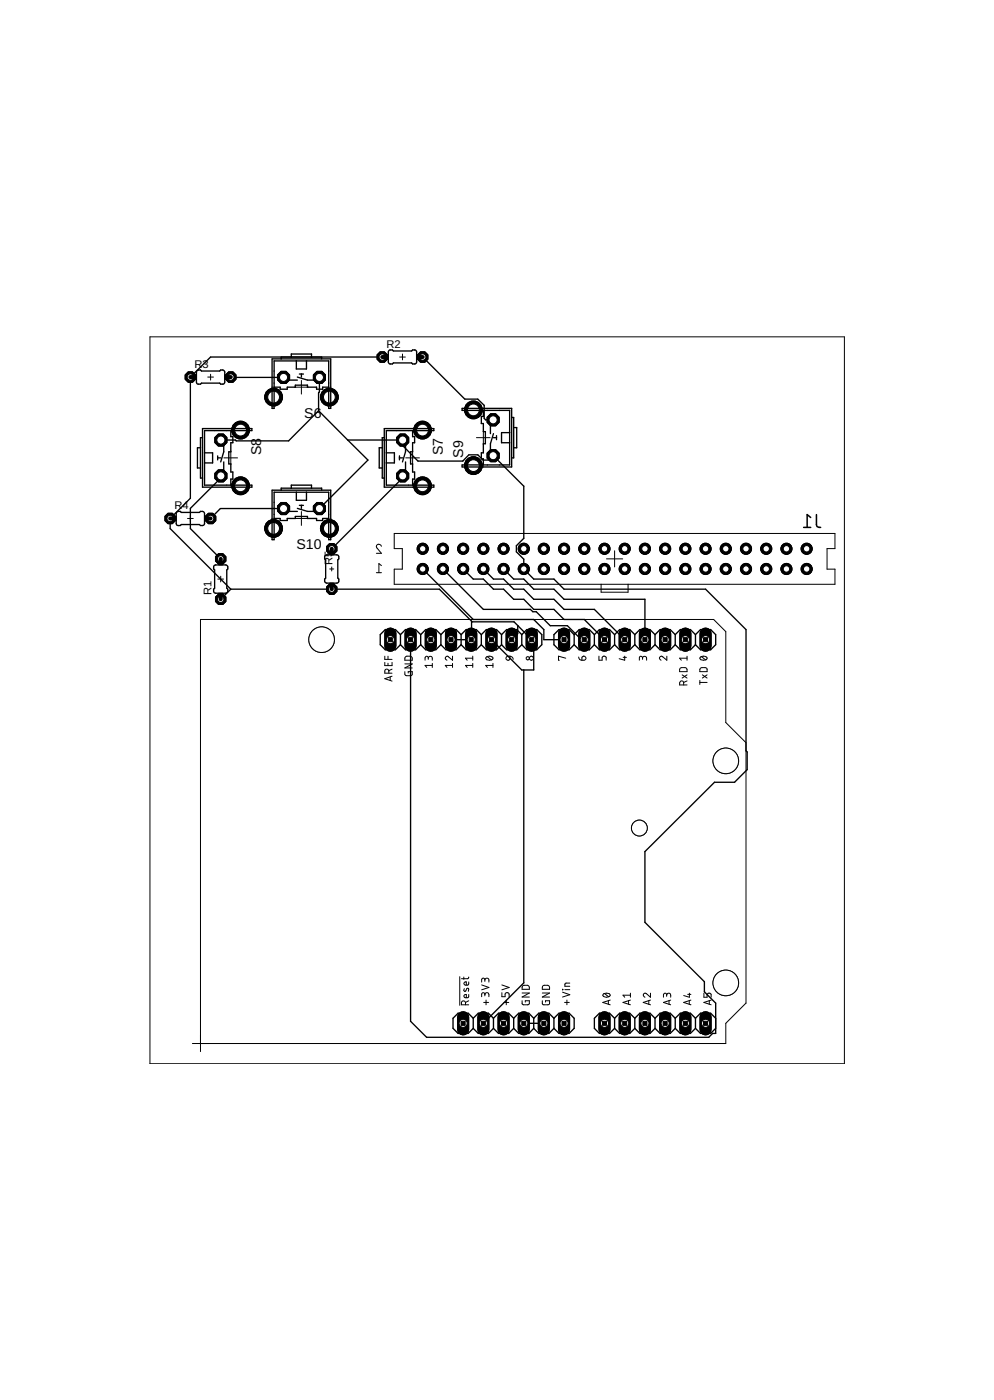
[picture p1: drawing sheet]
<svg xmlns="http://www.w3.org/2000/svg" width="125mm" height="176mm" viewBox="0 0 125 176" stroke-linecap="round" stroke-linejoin="round" font-family="sans-serif">
<defs><g id="words">
<g font-size="1.8">
<text x="38.2" y="52.5">S6</text>
<text x="32.8" y="57.2" transform="rotate(-90 32.8 57.2)">S8</text>
<text x="55.6" y="57.2" transform="rotate(-90 55.6 57.2)">S7</text>
<text x="58.2" y="57.6" transform="rotate(-90 58.2 57.6)">S9</text>
<text x="37.3" y="69">S10</text>
</g>
<g font-size="1.4">
<text x="24.4" y="46.3">R3</text>
<text x="48.6" y="43.7">R2</text>
<text x="21.9" y="64">R4</text>
<text x="41.8" y="71" transform="rotate(-90 41.8 71)">R5</text>
<text x="26.6" y="74.8" transform="rotate(-90 26.6 74.8)">R1</text>
</g>
</g></defs>
<path d="M47.3 72h.6M47.9 68.7a.31 .31 0 0 0-.4-.3 .31 .31 0 0 0-.1 .5l.5 .7h-.6M47.9 71.1l-.3-.2v1.1M49.5 67.1h55.4v1.9h-1v2.6h1v1.9h-55.4v-1.9h1v-2.6h-1zM75.5 73.5v1h3.4v-1M76.2 70.3h2M77.2 69.3v2" fill="none" stroke="#000" stroke-width=".13"/>
<path d="M101 66.3h.9M101.9 65.1l-.5-.4v1.6M102.6 64.7v1.3a.38 .38 0 0 0 .5 .3" fill="none" stroke="#000" stroke-width=".19"/>
<path d="M49 79.7v1.5" fill="none" stroke="#000" stroke-width="1.5"/>
<circle cx="49" cy="80.4" r=".51" fill="#fff" stroke="#000" stroke-width=".13"/>
<path d="M51.6 79.7v1.5" fill="none" stroke="#000" stroke-width="1.5"/>
<circle cx="51.6" cy="80.4" r=".51" fill="#fff" stroke="#000" stroke-width=".13"/>
<path d="M54.1 79.7v1.5" fill="none" stroke="#000" stroke-width="1.5"/>
<circle cx="54.1" cy="80.4" r=".51" fill="#fff" stroke="#000" stroke-width=".13"/>
<path d="M56.7 79.7v1.5" fill="none" stroke="#000" stroke-width="1.5"/>
<circle cx="56.7" cy="80.4" r=".51" fill="#fff" stroke="#000" stroke-width=".13"/>
<path d="M59.2 79.7v1.5" fill="none" stroke="#000" stroke-width="1.5"/>
<circle cx="59.2" cy="80.4" r=".51" fill="#fff" stroke="#000" stroke-width=".13"/>
<path d="M61.7 79.7v1.5" fill="none" stroke="#000" stroke-width="1.5"/>
<circle cx="61.7" cy="80.4" r=".51" fill="#fff" stroke="#000" stroke-width=".13"/>
<path d="M64.3 79.7v1.5" fill="none" stroke="#000" stroke-width="1.5"/>
<circle cx="64.3" cy="80.4" r=".51" fill="#fff" stroke="#000" stroke-width=".13"/>
<path d="M66.8 79.7v1.5" fill="none" stroke="#000" stroke-width="1.5"/>
<circle cx="66.8" cy="80.4" r=".51" fill="#fff" stroke="#000" stroke-width=".13"/>
<path d="M70.9 79.7v1.5" fill="none" stroke="#000" stroke-width="1.5"/>
<circle cx="70.9" cy="80.4" r=".51" fill="#fff" stroke="#000" stroke-width=".13"/>
<path d="M73.4 79.7v1.5" fill="none" stroke="#000" stroke-width="1.5"/>
<circle cx="73.4" cy="80.4" r=".51" fill="#fff" stroke="#000" stroke-width=".13"/>
<path d="M75.9 79.7v1.5" fill="none" stroke="#000" stroke-width="1.5"/>
<circle cx="75.9" cy="80.4" r=".51" fill="#fff" stroke="#000" stroke-width=".13"/>
<path d="M78.5 79.7v1.5" fill="none" stroke="#000" stroke-width="1.5"/>
<circle cx="78.5" cy="80.4" r=".51" fill="#fff" stroke="#000" stroke-width=".13"/>
<path d="M81 79.7v1.5" fill="none" stroke="#000" stroke-width="1.5"/>
<circle cx="81" cy="80.4" r=".51" fill="#fff" stroke="#000" stroke-width=".13"/>
<path d="M83.6 79.7v1.5" fill="none" stroke="#000" stroke-width="1.5"/>
<circle cx="83.6" cy="80.4" r=".51" fill="#fff" stroke="#000" stroke-width=".13"/>
<path d="M86.1 79.7v1.5" fill="none" stroke="#000" stroke-width="1.5"/>
<circle cx="86.1" cy="80.4" r=".51" fill="#fff" stroke="#000" stroke-width=".13"/>
<path d="M88.6 79.7v1.5" fill="none" stroke="#000" stroke-width="1.5"/>
<circle cx="88.6" cy="80.4" r=".51" fill="#fff" stroke="#000" stroke-width=".13"/>
<path d="M58.2 127.9v1.5" fill="none" stroke="#000" stroke-width="1.5"/>
<circle cx="58.2" cy="128.7" r=".51" fill="#fff" stroke="#000" stroke-width=".13"/>
<path d="M60.7 127.9v1.5" fill="none" stroke="#000" stroke-width="1.5"/>
<circle cx="60.7" cy="128.7" r=".51" fill="#fff" stroke="#000" stroke-width=".13"/>
<path d="M63.3 127.9v1.5" fill="none" stroke="#000" stroke-width="1.5"/>
<circle cx="63.3" cy="128.7" r=".51" fill="#fff" stroke="#000" stroke-width=".13"/>
<path d="M65.8 127.9v1.5" fill="none" stroke="#000" stroke-width="1.5"/>
<circle cx="65.8" cy="128.7" r=".51" fill="#fff" stroke="#000" stroke-width=".13"/>
<path d="M68.3 127.9v1.5" fill="none" stroke="#000" stroke-width="1.5"/>
<circle cx="68.3" cy="128.7" r=".51" fill="#fff" stroke="#000" stroke-width=".13"/>
<path d="M70.9 127.9v1.5" fill="none" stroke="#000" stroke-width="1.5"/>
<circle cx="70.9" cy="128.7" r=".51" fill="#fff" stroke="#000" stroke-width=".13"/>
<path d="M75.9 127.9v1.5" fill="none" stroke="#000" stroke-width="1.5"/>
<circle cx="75.9" cy="128.7" r=".51" fill="#fff" stroke="#000" stroke-width=".13"/>
<path d="M78.5 127.9v1.5" fill="none" stroke="#000" stroke-width="1.5"/>
<circle cx="78.5" cy="128.7" r=".51" fill="#fff" stroke="#000" stroke-width=".13"/>
<path d="M81 127.9v1.5" fill="none" stroke="#000" stroke-width="1.5"/>
<circle cx="81" cy="128.7" r=".51" fill="#fff" stroke="#000" stroke-width=".13"/>
<path d="M83.6 127.9v1.5" fill="none" stroke="#000" stroke-width="1.5"/>
<circle cx="83.6" cy="128.7" r=".51" fill="#fff" stroke="#000" stroke-width=".13"/>
<path d="M86.1 127.9v1.5" fill="none" stroke="#000" stroke-width="1.5"/>
<circle cx="86.1" cy="128.7" r=".51" fill="#fff" stroke="#000" stroke-width=".13"/>
<path d="M88.6 127.9v1.5" fill="none" stroke="#000" stroke-width="1.5"/>
<circle cx="88.6" cy="128.7" r=".51" fill="#fff" stroke="#000" stroke-width=".13"/>
<circle cx="53.1" cy="71.5" r=".7" fill="#000" stroke="#000" stroke-width=".13"/>
<circle cx="53.1" cy="71.5" r=".4" fill="#fff" stroke="#000" stroke-width=".13"/>
<circle cx="53.1" cy="69" r=".7" fill="#000" stroke="#000" stroke-width=".13"/>
<circle cx="53.1" cy="69" r=".4" fill="#fff" stroke="#000" stroke-width=".13"/>
<circle cx="55.6" cy="71.5" r=".7" fill="#000" stroke="#000" stroke-width=".13"/>
<circle cx="55.6" cy="71.5" r=".4" fill="#fff" stroke="#000" stroke-width=".13"/>
<circle cx="55.6" cy="69" r=".7" fill="#000" stroke="#000" stroke-width=".13"/>
<circle cx="55.6" cy="69" r=".4" fill="#fff" stroke="#000" stroke-width=".13"/>
<circle cx="58.2" cy="71.5" r=".7" fill="#000" stroke="#000" stroke-width=".13"/>
<circle cx="58.2" cy="71.5" r=".4" fill="#fff" stroke="#000" stroke-width=".13"/>
<circle cx="58.2" cy="69" r=".7" fill="#000" stroke="#000" stroke-width=".13"/>
<circle cx="58.2" cy="69" r=".4" fill="#fff" stroke="#000" stroke-width=".13"/>
<circle cx="60.7" cy="71.5" r=".7" fill="#000" stroke="#000" stroke-width=".13"/>
<circle cx="60.7" cy="71.5" r=".4" fill="#fff" stroke="#000" stroke-width=".13"/>
<circle cx="60.7" cy="69" r=".7" fill="#000" stroke="#000" stroke-width=".13"/>
<circle cx="60.7" cy="69" r=".4" fill="#fff" stroke="#000" stroke-width=".13"/>
<circle cx="63.3" cy="71.5" r=".7" fill="#000" stroke="#000" stroke-width=".13"/>
<circle cx="63.3" cy="71.5" r=".4" fill="#fff" stroke="#000" stroke-width=".13"/>
<circle cx="63.3" cy="69" r=".7" fill="#000" stroke="#000" stroke-width=".13"/>
<circle cx="63.3" cy="69" r=".4" fill="#fff" stroke="#000" stroke-width=".13"/>
<circle cx="65.8" cy="71.5" r=".7" fill="#000" stroke="#000" stroke-width=".13"/>
<circle cx="65.8" cy="71.5" r=".4" fill="#fff" stroke="#000" stroke-width=".13"/>
<circle cx="65.8" cy="69" r=".7" fill="#000" stroke="#000" stroke-width=".13"/>
<circle cx="65.8" cy="69" r=".4" fill="#fff" stroke="#000" stroke-width=".13"/>
<circle cx="68.3" cy="71.5" r=".7" fill="#000" stroke="#000" stroke-width=".13"/>
<circle cx="68.3" cy="71.5" r=".4" fill="#fff" stroke="#000" stroke-width=".13"/>
<circle cx="68.3" cy="69" r=".7" fill="#000" stroke="#000" stroke-width=".13"/>
<circle cx="68.3" cy="69" r=".4" fill="#fff" stroke="#000" stroke-width=".13"/>
<circle cx="70.9" cy="71.5" r=".7" fill="#000" stroke="#000" stroke-width=".13"/>
<circle cx="70.9" cy="71.5" r=".4" fill="#fff" stroke="#000" stroke-width=".13"/>
<circle cx="70.9" cy="69" r=".7" fill="#000" stroke="#000" stroke-width=".13"/>
<circle cx="70.9" cy="69" r=".4" fill="#fff" stroke="#000" stroke-width=".13"/>
<circle cx="73.4" cy="71.5" r=".7" fill="#000" stroke="#000" stroke-width=".13"/>
<circle cx="73.4" cy="71.5" r=".4" fill="#fff" stroke="#000" stroke-width=".13"/>
<circle cx="73.4" cy="69" r=".7" fill="#000" stroke="#000" stroke-width=".13"/>
<circle cx="73.4" cy="69" r=".4" fill="#fff" stroke="#000" stroke-width=".13"/>
<circle cx="75.9" cy="71.5" r=".7" fill="#000" stroke="#000" stroke-width=".13"/>
<circle cx="75.9" cy="71.5" r=".4" fill="#fff" stroke="#000" stroke-width=".13"/>
<circle cx="75.9" cy="69" r=".7" fill="#000" stroke="#000" stroke-width=".13"/>
<circle cx="75.9" cy="69" r=".4" fill="#fff" stroke="#000" stroke-width=".13"/>
<circle cx="78.5" cy="71.5" r=".7" fill="#000" stroke="#000" stroke-width=".13"/>
<circle cx="78.5" cy="71.5" r=".4" fill="#fff" stroke="#000" stroke-width=".13"/>
<circle cx="78.5" cy="69" r=".7" fill="#000" stroke="#000" stroke-width=".13"/>
<circle cx="78.5" cy="69" r=".4" fill="#fff" stroke="#000" stroke-width=".13"/>
<circle cx="81" cy="71.5" r=".7" fill="#000" stroke="#000" stroke-width=".13"/>
<circle cx="81" cy="71.5" r=".4" fill="#fff" stroke="#000" stroke-width=".13"/>
<circle cx="81" cy="69" r=".7" fill="#000" stroke="#000" stroke-width=".13"/>
<circle cx="81" cy="69" r=".4" fill="#fff" stroke="#000" stroke-width=".13"/>
<circle cx="83.6" cy="71.5" r=".7" fill="#000" stroke="#000" stroke-width=".13"/>
<circle cx="83.6" cy="71.5" r=".4" fill="#fff" stroke="#000" stroke-width=".13"/>
<circle cx="83.6" cy="69" r=".7" fill="#000" stroke="#000" stroke-width=".13"/>
<circle cx="83.6" cy="69" r=".4" fill="#fff" stroke="#000" stroke-width=".13"/>
<circle cx="86.1" cy="71.5" r=".7" fill="#000" stroke="#000" stroke-width=".13"/>
<circle cx="86.1" cy="71.5" r=".4" fill="#fff" stroke="#000" stroke-width=".13"/>
<circle cx="86.1" cy="69" r=".7" fill="#000" stroke="#000" stroke-width=".13"/>
<circle cx="86.1" cy="69" r=".4" fill="#fff" stroke="#000" stroke-width=".13"/>
<circle cx="88.6" cy="71.5" r=".7" fill="#000" stroke="#000" stroke-width=".13"/>
<circle cx="88.6" cy="71.5" r=".4" fill="#fff" stroke="#000" stroke-width=".13"/>
<circle cx="88.6" cy="69" r=".7" fill="#000" stroke="#000" stroke-width=".13"/>
<circle cx="88.6" cy="69" r=".4" fill="#fff" stroke="#000" stroke-width=".13"/>
<circle cx="91.2" cy="71.5" r=".7" fill="#000" stroke="#000" stroke-width=".13"/>
<circle cx="91.2" cy="71.5" r=".4" fill="#fff" stroke="#000" stroke-width=".13"/>
<circle cx="91.2" cy="69" r=".7" fill="#000" stroke="#000" stroke-width=".13"/>
<circle cx="91.2" cy="69" r=".4" fill="#fff" stroke="#000" stroke-width=".13"/>
<circle cx="93.7" cy="71.5" r=".7" fill="#000" stroke="#000" stroke-width=".13"/>
<circle cx="93.7" cy="71.5" r=".4" fill="#fff" stroke="#000" stroke-width=".13"/>
<circle cx="93.7" cy="69" r=".7" fill="#000" stroke="#000" stroke-width=".13"/>
<circle cx="93.7" cy="69" r=".4" fill="#fff" stroke="#000" stroke-width=".13"/>
<circle cx="96.3" cy="71.5" r=".7" fill="#000" stroke="#000" stroke-width=".13"/>
<circle cx="96.3" cy="71.5" r=".4" fill="#fff" stroke="#000" stroke-width=".13"/>
<circle cx="96.3" cy="69" r=".7" fill="#000" stroke="#000" stroke-width=".13"/>
<circle cx="96.3" cy="69" r=".4" fill="#fff" stroke="#000" stroke-width=".13"/>
<circle cx="98.8" cy="71.5" r=".7" fill="#000" stroke="#000" stroke-width=".13"/>
<circle cx="98.8" cy="71.5" r=".4" fill="#fff" stroke="#000" stroke-width=".13"/>
<circle cx="98.8" cy="69" r=".7" fill="#000" stroke="#000" stroke-width=".13"/>
<circle cx="98.8" cy="69" r=".4" fill="#fff" stroke="#000" stroke-width=".13"/>
<circle cx="101.3" cy="71.5" r=".7" fill="#000" stroke="#000" stroke-width=".13"/>
<circle cx="101.3" cy="71.5" r=".4" fill="#fff" stroke="#000" stroke-width=".13"/>
<circle cx="101.3" cy="69" r=".7" fill="#000" stroke="#000" stroke-width=".13"/>
<circle cx="101.3" cy="69" r=".4" fill="#fff" stroke="#000" stroke-width=".13"/>
<circle cx="27.7" cy="75.4" r=".71" fill="#000" stroke="#000" stroke-width=".13"/>
<circle cx="27.7" cy="75.4" r=".4" fill="#fff" stroke="#000" stroke-width=".13"/>
<circle cx="27.7" cy="70.3" r=".71" fill="#000" stroke="#000" stroke-width=".13"/>
<circle cx="27.7" cy="70.3" r=".4" fill="#fff" stroke="#000" stroke-width=".13"/>
<circle cx="48" cy="44.9" r=".71" fill="#000" stroke="#000" stroke-width=".13"/>
<circle cx="48" cy="44.9" r=".4" fill="#fff" stroke="#000" stroke-width=".13"/>
<circle cx="53.1" cy="44.9" r=".71" fill="#000" stroke="#000" stroke-width=".13"/>
<circle cx="53.1" cy="44.9" r=".4" fill="#fff" stroke="#000" stroke-width=".13"/>
<circle cx="23.9" cy="47.4" r=".71" fill="#000" stroke="#000" stroke-width=".13"/>
<circle cx="23.9" cy="47.4" r=".4" fill="#fff" stroke="#000" stroke-width=".13"/>
<circle cx="29" cy="47.4" r=".71" fill="#000" stroke="#000" stroke-width=".13"/>
<circle cx="29" cy="47.4" r=".4" fill="#fff" stroke="#000" stroke-width=".13"/>
<circle cx="21.4" cy="65.2" r=".71" fill="#000" stroke="#000" stroke-width=".13"/>
<circle cx="21.4" cy="65.2" r=".4" fill="#fff" stroke="#000" stroke-width=".13"/>
<circle cx="26.5" cy="65.2" r=".71" fill="#000" stroke="#000" stroke-width=".13"/>
<circle cx="26.5" cy="65.2" r=".4" fill="#fff" stroke="#000" stroke-width=".13"/>
<circle cx="41.7" cy="74.1" r=".71" fill="#000" stroke="#000" stroke-width=".13"/>
<circle cx="41.7" cy="74.1" r=".4" fill="#fff" stroke="#000" stroke-width=".13"/>
<circle cx="41.7" cy="69" r=".71" fill="#000" stroke="#000" stroke-width=".13"/>
<circle cx="41.7" cy="69" r=".4" fill="#fff" stroke="#000" stroke-width=".13"/>
<circle cx="40.1" cy="63.9" r=".83" fill="#000" stroke="#000" stroke-width=".13"/>
<circle cx="40.1" cy="63.9" r=".51" fill="#fff" stroke="#000" stroke-width=".13"/>
<circle cx="35.6" cy="63.9" r=".83" fill="#000" stroke="#000" stroke-width=".13"/>
<circle cx="35.6" cy="63.9" r=".51" fill="#fff" stroke="#000" stroke-width=".13"/>
<circle cx="41.4" cy="66.4" r="1.12" fill="#000" stroke="#000" stroke-width=".13"/>
<circle cx="41.4" cy="66.4" r=".74" fill="#fff" stroke="#000" stroke-width=".13"/>
<circle cx="34.4" cy="66.4" r="1.12" fill="#000" stroke="#000" stroke-width=".13"/>
<circle cx="34.4" cy="66.4" r=".74" fill="#fff" stroke="#000" stroke-width=".13"/>
<circle cx="40.1" cy="47.5" r=".83" fill="#000" stroke="#000" stroke-width=".13"/>
<circle cx="40.1" cy="47.5" r=".51" fill="#fff" stroke="#000" stroke-width=".13"/>
<circle cx="35.6" cy="47.5" r=".83" fill="#000" stroke="#000" stroke-width=".13"/>
<circle cx="35.6" cy="47.5" r=".51" fill="#fff" stroke="#000" stroke-width=".13"/>
<circle cx="41.4" cy="49.9" r="1.12" fill="#000" stroke="#000" stroke-width=".13"/>
<circle cx="41.4" cy="49.9" r=".74" fill="#fff" stroke="#000" stroke-width=".13"/>
<circle cx="34.4" cy="49.9" r="1.12" fill="#000" stroke="#000" stroke-width=".13"/>
<circle cx="34.4" cy="49.9" r=".74" fill="#fff" stroke="#000" stroke-width=".13"/>
<circle cx="50.6" cy="55.3" r=".83" fill="#000" stroke="#000" stroke-width=".13"/>
<circle cx="50.6" cy="55.3" r=".51" fill="#fff" stroke="#000" stroke-width=".13"/>
<circle cx="50.6" cy="59.8" r=".83" fill="#000" stroke="#000" stroke-width=".13"/>
<circle cx="50.6" cy="59.8" r=".51" fill="#fff" stroke="#000" stroke-width=".13"/>
<circle cx="53.1" cy="54.1" r="1.12" fill="#000" stroke="#000" stroke-width=".13"/>
<circle cx="53.1" cy="54.1" r=".74" fill="#fff" stroke="#000" stroke-width=".13"/>
<circle cx="53.1" cy="61.1" r="1.12" fill="#000" stroke="#000" stroke-width=".13"/>
<circle cx="53.1" cy="61.1" r=".74" fill="#fff" stroke="#000" stroke-width=".13"/>
<circle cx="27.7" cy="55.3" r=".83" fill="#000" stroke="#000" stroke-width=".13"/>
<circle cx="27.7" cy="55.3" r=".51" fill="#fff" stroke="#000" stroke-width=".13"/>
<circle cx="27.7" cy="59.8" r=".83" fill="#000" stroke="#000" stroke-width=".13"/>
<circle cx="27.7" cy="59.8" r=".51" fill="#fff" stroke="#000" stroke-width=".13"/>
<circle cx="30.2" cy="54.1" r="1.12" fill="#000" stroke="#000" stroke-width=".13"/>
<circle cx="30.2" cy="54.1" r=".74" fill="#fff" stroke="#000" stroke-width=".13"/>
<circle cx="30.2" cy="61.1" r="1.12" fill="#000" stroke="#000" stroke-width=".13"/>
<circle cx="30.2" cy="61.1" r=".74" fill="#fff" stroke="#000" stroke-width=".13"/>
<circle cx="62" cy="57.3" r=".83" fill="#000" stroke="#000" stroke-width=".13"/>
<circle cx="62" cy="57.3" r=".51" fill="#fff" stroke="#000" stroke-width=".13"/>
<circle cx="62" cy="52.8" r=".83" fill="#000" stroke="#000" stroke-width=".13"/>
<circle cx="62" cy="52.8" r=".51" fill="#fff" stroke="#000" stroke-width=".13"/>
<circle cx="59.5" cy="58.5" r="1.12" fill="#000" stroke="#000" stroke-width=".13"/>
<circle cx="59.5" cy="58.5" r=".74" fill="#fff" stroke="#000" stroke-width=".13"/>
<circle cx="59.5" cy="51.5" r="1.12" fill="#000" stroke="#000" stroke-width=".13"/>
<circle cx="59.5" cy="51.5" r=".74" fill="#fff" stroke="#000" stroke-width=".13"/>
<g fill="none" stroke="#000" stroke-width=".17">
<path d="M27.7 59.8v.3l-3.8 3.8v2.6l3.8 3.8M29 47.4l6.6 .1M40 51.6l-3.7 3.8h-6.6l-.1-.1h-1.9M40 51.6l3.7 3.7M40.1 47.5l-.1 4.1M43.7 55.3h6.9v.7l1.9 2h5.6l.8-.8h1.1l.7 .6h1l.4-.4M43.7 55.3l2.5 2.5-6.1 6.1M48 44.9h-21.5l-2.6 2.5v15.3l-2.5 2.5v1.3l7.6 7.6M50.6 59.8v.3l-8.9 8.9M53.1 44.9l5.3 5.3h1.6l.8 .8v1.6l.2 .2h1M62 57.3l.1 .1M62.1 57.4l3.7 3.7v6.6l-.9 .9v.8l.9 .9v1.2l1.3 1.3h2.5l1.3 1.3h17.7l5.1 5.1v15.2l.2 .2v2.2l-1.6 1.6h-2.5l-8.8 8.7v8.9l7.5 7.4v1.3l1.4 1.4v3.8h-.4l-.5 .5h-35.4l-2-2v-48"/>
<path d="M29 74.1h26.2l4.1 4.1h5.3l.4 .5M29 74.1l-1.3 1.3M35.6 63.9h-7.9l-1.2 1.3M53.1 71.5l6.4 6.4h7.6l1.2 1.3v1.2h2.6M55.6 71.5l5.1 5.1h5.9l.4 .3h.4l1.7 1.8h2.2l1.7 1.7h.4M58.2 71.5l1.3 1.3h1.2l1.3 1.3h1.3l1.2 1.3h1.3l1.3 1.2h2.5l1.3 1.3h2.5l2.5 2.5M59.2 78.1v2.3h-2.5M60.7 71.5l1.3 1.3h1.3l1.2 1.3h1.3l1.3 1.3h2.5l1.3 1.2h3.8l3.8 3.8M63.3 71.5l1.2 1.3h1.3l1.3 1.3h2.5l1.3 1.3h10.1v5M65 78.7l2.1 2v3.5h-1.5l-3.9-3.8M65 78.7v1l-.7 .7M65.8 84.2v39.4l-5.1 5.1"/>
<path d="M65.8 128.7h2.5"/>
</g>
<path d="M49 79.7v1.5" fill="none" stroke="#000" stroke-width="1.5"/>
<circle cx="49" cy="80.4" r=".51" fill="#fff" stroke="#000" stroke-width=".13"/>
<path d="M51.6 79.7v1.5" fill="none" stroke="#000" stroke-width="1.5"/>
<circle cx="51.6" cy="80.4" r=".51" fill="#fff" stroke="#000" stroke-width=".13"/>
<path d="M54.1 79.7v1.5" fill="none" stroke="#000" stroke-width="1.5"/>
<circle cx="54.1" cy="80.4" r=".51" fill="#fff" stroke="#000" stroke-width=".13"/>
<path d="M56.7 79.7v1.5" fill="none" stroke="#000" stroke-width="1.5"/>
<circle cx="56.7" cy="80.4" r=".51" fill="#fff" stroke="#000" stroke-width=".13"/>
<path d="M59.2 79.7v1.5" fill="none" stroke="#000" stroke-width="1.5"/>
<circle cx="59.2" cy="80.4" r=".51" fill="#fff" stroke="#000" stroke-width=".13"/>
<path d="M61.7 79.7v1.5" fill="none" stroke="#000" stroke-width="1.5"/>
<circle cx="61.7" cy="80.4" r=".51" fill="#fff" stroke="#000" stroke-width=".13"/>
<path d="M64.3 79.7v1.5" fill="none" stroke="#000" stroke-width="1.5"/>
<circle cx="64.3" cy="80.4" r=".51" fill="#fff" stroke="#000" stroke-width=".13"/>
<path d="M66.8 79.7v1.5" fill="none" stroke="#000" stroke-width="1.5"/>
<circle cx="66.8" cy="80.4" r=".51" fill="#fff" stroke="#000" stroke-width=".13"/>
<path d="M70.9 79.7v1.5" fill="none" stroke="#000" stroke-width="1.5"/>
<circle cx="70.9" cy="80.4" r=".51" fill="#fff" stroke="#000" stroke-width=".13"/>
<path d="M73.4 79.7v1.5" fill="none" stroke="#000" stroke-width="1.5"/>
<circle cx="73.4" cy="80.4" r=".51" fill="#fff" stroke="#000" stroke-width=".13"/>
<path d="M75.9 79.7v1.5" fill="none" stroke="#000" stroke-width="1.5"/>
<circle cx="75.9" cy="80.4" r=".51" fill="#fff" stroke="#000" stroke-width=".13"/>
<path d="M78.5 79.7v1.5" fill="none" stroke="#000" stroke-width="1.5"/>
<circle cx="78.5" cy="80.4" r=".51" fill="#fff" stroke="#000" stroke-width=".13"/>
<path d="M81 79.7v1.5" fill="none" stroke="#000" stroke-width="1.5"/>
<circle cx="81" cy="80.4" r=".51" fill="#fff" stroke="#000" stroke-width=".13"/>
<path d="M83.6 79.7v1.5" fill="none" stroke="#000" stroke-width="1.5"/>
<circle cx="83.6" cy="80.4" r=".51" fill="#fff" stroke="#000" stroke-width=".13"/>
<path d="M86.1 79.7v1.5" fill="none" stroke="#000" stroke-width="1.5"/>
<circle cx="86.1" cy="80.4" r=".51" fill="#fff" stroke="#000" stroke-width=".13"/>
<path d="M88.6 79.7v1.5" fill="none" stroke="#000" stroke-width="1.5"/>
<circle cx="88.6" cy="80.4" r=".51" fill="#fff" stroke="#000" stroke-width=".13"/>
<path d="M58.2 127.9v1.5" fill="none" stroke="#000" stroke-width="1.5"/>
<circle cx="58.2" cy="128.7" r=".51" fill="#fff" stroke="#000" stroke-width=".13"/>
<path d="M60.7 127.9v1.5" fill="none" stroke="#000" stroke-width="1.5"/>
<circle cx="60.7" cy="128.7" r=".51" fill="#fff" stroke="#000" stroke-width=".13"/>
<path d="M63.3 127.9v1.5" fill="none" stroke="#000" stroke-width="1.5"/>
<circle cx="63.3" cy="128.7" r=".51" fill="#fff" stroke="#000" stroke-width=".13"/>
<path d="M65.8 127.9v1.5" fill="none" stroke="#000" stroke-width="1.5"/>
<circle cx="65.8" cy="128.7" r=".51" fill="#fff" stroke="#000" stroke-width=".13"/>
<path d="M68.3 127.9v1.5" fill="none" stroke="#000" stroke-width="1.5"/>
<circle cx="68.3" cy="128.7" r=".51" fill="#fff" stroke="#000" stroke-width=".13"/>
<path d="M70.9 127.9v1.5" fill="none" stroke="#000" stroke-width="1.5"/>
<circle cx="70.9" cy="128.7" r=".51" fill="#fff" stroke="#000" stroke-width=".13"/>
<path d="M75.9 127.9v1.5" fill="none" stroke="#000" stroke-width="1.5"/>
<circle cx="75.9" cy="128.7" r=".51" fill="#fff" stroke="#000" stroke-width=".13"/>
<path d="M78.5 127.9v1.5" fill="none" stroke="#000" stroke-width="1.5"/>
<circle cx="78.5" cy="128.7" r=".51" fill="#fff" stroke="#000" stroke-width=".13"/>
<path d="M81 127.9v1.5" fill="none" stroke="#000" stroke-width="1.5"/>
<circle cx="81" cy="128.7" r=".51" fill="#fff" stroke="#000" stroke-width=".13"/>
<path d="M83.6 127.9v1.5" fill="none" stroke="#000" stroke-width="1.5"/>
<circle cx="83.6" cy="128.7" r=".51" fill="#fff" stroke="#000" stroke-width=".13"/>
<path d="M86.1 127.9v1.5" fill="none" stroke="#000" stroke-width="1.5"/>
<circle cx="86.1" cy="128.7" r=".51" fill="#fff" stroke="#000" stroke-width=".13"/>
<path d="M88.6 127.9v1.5" fill="none" stroke="#000" stroke-width="1.5"/>
<circle cx="88.6" cy="128.7" r=".51" fill="#fff" stroke="#000" stroke-width=".13"/>
<circle cx="53.1" cy="71.5" r=".7" fill="#000" stroke="#000" stroke-width=".13"/>
<circle cx="53.1" cy="71.5" r=".4" fill="#fff" stroke="#000" stroke-width=".13"/>
<circle cx="53.1" cy="69" r=".7" fill="#000" stroke="#000" stroke-width=".13"/>
<circle cx="53.1" cy="69" r=".4" fill="#fff" stroke="#000" stroke-width=".13"/>
<circle cx="55.6" cy="71.5" r=".7" fill="#000" stroke="#000" stroke-width=".13"/>
<circle cx="55.6" cy="71.5" r=".4" fill="#fff" stroke="#000" stroke-width=".13"/>
<circle cx="55.6" cy="69" r=".7" fill="#000" stroke="#000" stroke-width=".13"/>
<circle cx="55.6" cy="69" r=".4" fill="#fff" stroke="#000" stroke-width=".13"/>
<circle cx="58.2" cy="71.5" r=".7" fill="#000" stroke="#000" stroke-width=".13"/>
<circle cx="58.2" cy="71.5" r=".4" fill="#fff" stroke="#000" stroke-width=".13"/>
<circle cx="58.2" cy="69" r=".7" fill="#000" stroke="#000" stroke-width=".13"/>
<circle cx="58.2" cy="69" r=".4" fill="#fff" stroke="#000" stroke-width=".13"/>
<circle cx="60.7" cy="71.5" r=".7" fill="#000" stroke="#000" stroke-width=".13"/>
<circle cx="60.7" cy="71.5" r=".4" fill="#fff" stroke="#000" stroke-width=".13"/>
<circle cx="60.7" cy="69" r=".7" fill="#000" stroke="#000" stroke-width=".13"/>
<circle cx="60.7" cy="69" r=".4" fill="#fff" stroke="#000" stroke-width=".13"/>
<circle cx="63.3" cy="71.5" r=".7" fill="#000" stroke="#000" stroke-width=".13"/>
<circle cx="63.3" cy="71.5" r=".4" fill="#fff" stroke="#000" stroke-width=".13"/>
<circle cx="63.3" cy="69" r=".7" fill="#000" stroke="#000" stroke-width=".13"/>
<circle cx="63.3" cy="69" r=".4" fill="#fff" stroke="#000" stroke-width=".13"/>
<circle cx="65.8" cy="71.5" r=".7" fill="#000" stroke="#000" stroke-width=".13"/>
<circle cx="65.8" cy="71.5" r=".4" fill="#fff" stroke="#000" stroke-width=".13"/>
<circle cx="65.8" cy="69" r=".7" fill="#000" stroke="#000" stroke-width=".13"/>
<circle cx="65.8" cy="69" r=".4" fill="#fff" stroke="#000" stroke-width=".13"/>
<circle cx="68.3" cy="71.5" r=".7" fill="#000" stroke="#000" stroke-width=".13"/>
<circle cx="68.3" cy="71.5" r=".4" fill="#fff" stroke="#000" stroke-width=".13"/>
<circle cx="68.3" cy="69" r=".7" fill="#000" stroke="#000" stroke-width=".13"/>
<circle cx="68.3" cy="69" r=".4" fill="#fff" stroke="#000" stroke-width=".13"/>
<circle cx="70.9" cy="71.5" r=".7" fill="#000" stroke="#000" stroke-width=".13"/>
<circle cx="70.9" cy="71.5" r=".4" fill="#fff" stroke="#000" stroke-width=".13"/>
<circle cx="70.9" cy="69" r=".7" fill="#000" stroke="#000" stroke-width=".13"/>
<circle cx="70.9" cy="69" r=".4" fill="#fff" stroke="#000" stroke-width=".13"/>
<circle cx="73.4" cy="71.5" r=".7" fill="#000" stroke="#000" stroke-width=".13"/>
<circle cx="73.4" cy="71.5" r=".4" fill="#fff" stroke="#000" stroke-width=".13"/>
<circle cx="73.4" cy="69" r=".7" fill="#000" stroke="#000" stroke-width=".13"/>
<circle cx="73.4" cy="69" r=".4" fill="#fff" stroke="#000" stroke-width=".13"/>
<circle cx="75.9" cy="71.5" r=".7" fill="#000" stroke="#000" stroke-width=".13"/>
<circle cx="75.9" cy="71.5" r=".4" fill="#fff" stroke="#000" stroke-width=".13"/>
<circle cx="75.9" cy="69" r=".7" fill="#000" stroke="#000" stroke-width=".13"/>
<circle cx="75.9" cy="69" r=".4" fill="#fff" stroke="#000" stroke-width=".13"/>
<circle cx="78.5" cy="71.5" r=".7" fill="#000" stroke="#000" stroke-width=".13"/>
<circle cx="78.5" cy="71.5" r=".4" fill="#fff" stroke="#000" stroke-width=".13"/>
<circle cx="78.5" cy="69" r=".7" fill="#000" stroke="#000" stroke-width=".13"/>
<circle cx="78.5" cy="69" r=".4" fill="#fff" stroke="#000" stroke-width=".13"/>
<circle cx="81" cy="71.5" r=".7" fill="#000" stroke="#000" stroke-width=".13"/>
<circle cx="81" cy="71.5" r=".4" fill="#fff" stroke="#000" stroke-width=".13"/>
<circle cx="81" cy="69" r=".7" fill="#000" stroke="#000" stroke-width=".13"/>
<circle cx="81" cy="69" r=".4" fill="#fff" stroke="#000" stroke-width=".13"/>
<circle cx="83.6" cy="71.5" r=".7" fill="#000" stroke="#000" stroke-width=".13"/>
<circle cx="83.6" cy="71.5" r=".4" fill="#fff" stroke="#000" stroke-width=".13"/>
<circle cx="83.6" cy="69" r=".7" fill="#000" stroke="#000" stroke-width=".13"/>
<circle cx="83.6" cy="69" r=".4" fill="#fff" stroke="#000" stroke-width=".13"/>
<circle cx="86.1" cy="71.5" r=".7" fill="#000" stroke="#000" stroke-width=".13"/>
<circle cx="86.1" cy="71.5" r=".4" fill="#fff" stroke="#000" stroke-width=".13"/>
<circle cx="86.1" cy="69" r=".7" fill="#000" stroke="#000" stroke-width=".13"/>
<circle cx="86.1" cy="69" r=".4" fill="#fff" stroke="#000" stroke-width=".13"/>
<circle cx="88.6" cy="71.5" r=".7" fill="#000" stroke="#000" stroke-width=".13"/>
<circle cx="88.6" cy="71.5" r=".4" fill="#fff" stroke="#000" stroke-width=".13"/>
<circle cx="88.6" cy="69" r=".7" fill="#000" stroke="#000" stroke-width=".13"/>
<circle cx="88.6" cy="69" r=".4" fill="#fff" stroke="#000" stroke-width=".13"/>
<circle cx="91.2" cy="71.5" r=".7" fill="#000" stroke="#000" stroke-width=".13"/>
<circle cx="91.2" cy="71.5" r=".4" fill="#fff" stroke="#000" stroke-width=".13"/>
<circle cx="91.2" cy="69" r=".7" fill="#000" stroke="#000" stroke-width=".13"/>
<circle cx="91.2" cy="69" r=".4" fill="#fff" stroke="#000" stroke-width=".13"/>
<circle cx="93.7" cy="71.5" r=".7" fill="#000" stroke="#000" stroke-width=".13"/>
<circle cx="93.7" cy="71.5" r=".4" fill="#fff" stroke="#000" stroke-width=".13"/>
<circle cx="93.7" cy="69" r=".7" fill="#000" stroke="#000" stroke-width=".13"/>
<circle cx="93.7" cy="69" r=".4" fill="#fff" stroke="#000" stroke-width=".13"/>
<circle cx="96.3" cy="71.5" r=".7" fill="#000" stroke="#000" stroke-width=".13"/>
<circle cx="96.3" cy="71.5" r=".4" fill="#fff" stroke="#000" stroke-width=".13"/>
<circle cx="96.3" cy="69" r=".7" fill="#000" stroke="#000" stroke-width=".13"/>
<circle cx="96.3" cy="69" r=".4" fill="#fff" stroke="#000" stroke-width=".13"/>
<circle cx="98.8" cy="71.5" r=".7" fill="#000" stroke="#000" stroke-width=".13"/>
<circle cx="98.8" cy="71.5" r=".4" fill="#fff" stroke="#000" stroke-width=".13"/>
<circle cx="98.8" cy="69" r=".7" fill="#000" stroke="#000" stroke-width=".13"/>
<circle cx="98.8" cy="69" r=".4" fill="#fff" stroke="#000" stroke-width=".13"/>
<circle cx="101.3" cy="71.5" r=".7" fill="#000" stroke="#000" stroke-width=".13"/>
<circle cx="101.3" cy="71.5" r=".4" fill="#fff" stroke="#000" stroke-width=".13"/>
<circle cx="101.3" cy="69" r=".7" fill="#000" stroke="#000" stroke-width=".13"/>
<circle cx="101.3" cy="69" r=".4" fill="#fff" stroke="#000" stroke-width=".13"/>
<circle cx="27.7" cy="75.4" r=".71" fill="#000" stroke="#000" stroke-width=".13"/>
<circle cx="27.7" cy="75.4" r=".4" fill="#fff" stroke="#000" stroke-width=".13"/>
<circle cx="27.7" cy="70.3" r=".71" fill="#000" stroke="#000" stroke-width=".13"/>
<circle cx="27.7" cy="70.3" r=".4" fill="#fff" stroke="#000" stroke-width=".13"/>
<circle cx="48" cy="44.9" r=".71" fill="#000" stroke="#000" stroke-width=".13"/>
<circle cx="48" cy="44.9" r=".4" fill="#fff" stroke="#000" stroke-width=".13"/>
<circle cx="53.1" cy="44.9" r=".71" fill="#000" stroke="#000" stroke-width=".13"/>
<circle cx="53.1" cy="44.9" r=".4" fill="#fff" stroke="#000" stroke-width=".13"/>
<circle cx="23.9" cy="47.4" r=".71" fill="#000" stroke="#000" stroke-width=".13"/>
<circle cx="23.9" cy="47.4" r=".4" fill="#fff" stroke="#000" stroke-width=".13"/>
<circle cx="29" cy="47.4" r=".71" fill="#000" stroke="#000" stroke-width=".13"/>
<circle cx="29" cy="47.4" r=".4" fill="#fff" stroke="#000" stroke-width=".13"/>
<circle cx="21.4" cy="65.2" r=".71" fill="#000" stroke="#000" stroke-width=".13"/>
<circle cx="21.4" cy="65.2" r=".4" fill="#fff" stroke="#000" stroke-width=".13"/>
<circle cx="26.5" cy="65.2" r=".71" fill="#000" stroke="#000" stroke-width=".13"/>
<circle cx="26.5" cy="65.2" r=".4" fill="#fff" stroke="#000" stroke-width=".13"/>
<circle cx="41.7" cy="74.1" r=".71" fill="#000" stroke="#000" stroke-width=".13"/>
<circle cx="41.7" cy="74.1" r=".4" fill="#fff" stroke="#000" stroke-width=".13"/>
<circle cx="41.7" cy="69" r=".71" fill="#000" stroke="#000" stroke-width=".13"/>
<circle cx="41.7" cy="69" r=".4" fill="#fff" stroke="#000" stroke-width=".13"/>
<circle cx="40.1" cy="63.9" r=".83" fill="#000" stroke="#000" stroke-width=".13"/>
<circle cx="40.1" cy="63.9" r=".51" fill="#fff" stroke="#000" stroke-width=".13"/>
<circle cx="35.6" cy="63.9" r=".83" fill="#000" stroke="#000" stroke-width=".13"/>
<circle cx="35.6" cy="63.9" r=".51" fill="#fff" stroke="#000" stroke-width=".13"/>
<circle cx="41.4" cy="66.4" r="1.12" fill="#000" stroke="#000" stroke-width=".13"/>
<circle cx="41.4" cy="66.4" r=".74" fill="#fff" stroke="#000" stroke-width=".13"/>
<circle cx="34.4" cy="66.4" r="1.12" fill="#000" stroke="#000" stroke-width=".13"/>
<circle cx="34.4" cy="66.4" r=".74" fill="#fff" stroke="#000" stroke-width=".13"/>
<circle cx="40.1" cy="47.5" r=".83" fill="#000" stroke="#000" stroke-width=".13"/>
<circle cx="40.1" cy="47.5" r=".51" fill="#fff" stroke="#000" stroke-width=".13"/>
<circle cx="35.6" cy="47.5" r=".83" fill="#000" stroke="#000" stroke-width=".13"/>
<circle cx="35.6" cy="47.5" r=".51" fill="#fff" stroke="#000" stroke-width=".13"/>
<circle cx="41.4" cy="49.9" r="1.12" fill="#000" stroke="#000" stroke-width=".13"/>
<circle cx="41.4" cy="49.9" r=".74" fill="#fff" stroke="#000" stroke-width=".13"/>
<circle cx="34.4" cy="49.9" r="1.12" fill="#000" stroke="#000" stroke-width=".13"/>
<circle cx="34.4" cy="49.9" r=".74" fill="#fff" stroke="#000" stroke-width=".13"/>
<circle cx="50.6" cy="55.3" r=".83" fill="#000" stroke="#000" stroke-width=".13"/>
<circle cx="50.6" cy="55.3" r=".51" fill="#fff" stroke="#000" stroke-width=".13"/>
<circle cx="50.6" cy="59.8" r=".83" fill="#000" stroke="#000" stroke-width=".13"/>
<circle cx="50.6" cy="59.8" r=".51" fill="#fff" stroke="#000" stroke-width=".13"/>
<circle cx="53.1" cy="54.1" r="1.12" fill="#000" stroke="#000" stroke-width=".13"/>
<circle cx="53.1" cy="54.1" r=".74" fill="#fff" stroke="#000" stroke-width=".13"/>
<circle cx="53.1" cy="61.1" r="1.12" fill="#000" stroke="#000" stroke-width=".13"/>
<circle cx="53.1" cy="61.1" r=".74" fill="#fff" stroke="#000" stroke-width=".13"/>
<circle cx="27.7" cy="55.3" r=".83" fill="#000" stroke="#000" stroke-width=".13"/>
<circle cx="27.7" cy="55.3" r=".51" fill="#fff" stroke="#000" stroke-width=".13"/>
<circle cx="27.7" cy="59.8" r=".83" fill="#000" stroke="#000" stroke-width=".13"/>
<circle cx="27.7" cy="59.8" r=".51" fill="#fff" stroke="#000" stroke-width=".13"/>
<circle cx="30.2" cy="54.1" r="1.12" fill="#000" stroke="#000" stroke-width=".13"/>
<circle cx="30.2" cy="54.1" r=".74" fill="#fff" stroke="#000" stroke-width=".13"/>
<circle cx="30.2" cy="61.1" r="1.12" fill="#000" stroke="#000" stroke-width=".13"/>
<circle cx="30.2" cy="61.1" r=".74" fill="#fff" stroke="#000" stroke-width=".13"/>
<circle cx="62" cy="57.3" r=".83" fill="#000" stroke="#000" stroke-width=".13"/>
<circle cx="62" cy="57.3" r=".51" fill="#fff" stroke="#000" stroke-width=".13"/>
<circle cx="62" cy="52.8" r=".83" fill="#000" stroke="#000" stroke-width=".13"/>
<circle cx="62" cy="52.8" r=".51" fill="#fff" stroke="#000" stroke-width=".13"/>
<circle cx="59.5" cy="58.5" r="1.12" fill="#000" stroke="#000" stroke-width=".13"/>
<circle cx="59.5" cy="58.5" r=".74" fill="#fff" stroke="#000" stroke-width=".13"/>
<circle cx="59.5" cy="51.5" r="1.12" fill="#000" stroke="#000" stroke-width=".13"/>
<circle cx="59.5" cy="51.5" r=".74" fill="#fff" stroke="#000" stroke-width=".13"/>
<g fill="none" stroke="#000" stroke-width=".17">
<path d="M24.7 46.6a.42 .42 0 0 1 .6 .1h2.3l.1-.2h.4l.1 .3v1.2v.2a.44 .44 0 0 1-.6 0h-2.3a.48 .48 0 0 1-.6 0v-.2zM25.2 56.3h-.4v2.5h.4M25.4 53.9h6.2v.2h-5.9v6.9h5.9v.3h-6.2zM25.4 55h-.2v5.1h.2M25.7 56.9h1v1.3h-1M27.3 57.6h.4M27.3 57.3v.5M28.1 55.9v.9l-.4 1.3M28.1 58.1v1.1M29 54.1v.8h.3v.8h-.3v1.1h-.3v1.5h.3v1.1h.3v.8h-.3v.8M34.2 45.1h7.4v6.3h-.3v-6h-6.9v6h-.2zM34.4 48.7h.8v.2h.9v-.2h1v-.3h1.5v.3h1.2v.2h.7v-.2h.8"/>
<path d="M35.3 45.1v-.2h5.1v.2M36.2 47.8h1.2M36.6 44.9v-.4h2.5v.4M37.2 45.4v1h1.3v-1M37.4 47.4l1.2 .4h.9M37.6 47h.5M37.9 47v.4M48 56.3h-.4v2.5h.4M48.3 53.9h6.2v.2h-6v6.9h6v.3h-6.2zM48.3 55h-.3v5.1h.3M48.5 56.9h1.1v1.3h-1.1M48.9 44.1a.44 .44 0 0 1 .5 0h2.3a.44 .44 0 0 1 .6 0v.2v1.2v.2a.44 .44 0 0 1-.6-.1h-2.3a.44 .44 0 0 1-.5 .1l-.1-.2v-1.2z"/>
<path d="M50.2 57.6h.4M50.2 57.3v.5M50.9 55.9v.9l-.3 1.3M50.9 58.1v1.1M51.8 54.1v.8h.3v.8h-.3v1.1h-.2v1.5h.2v1.1h.3v.8h-.3v.8M58.1 51.4h6.2v7.3h-6.2v-.2h5.9v-6.9h-5.9zM60.7 51.6v.8h-.2v.9h.2v1h.3v1.5h-.3v1.1h-.2v.8h.2v.8M61.6 53.4v1.1M62 55h.4M62 54.5l-.4 1.3v.9M62.4 54.8v.5M64 54.4h-1v1.3h1"/>
<path d="M64.3 52.5h.2v5.1h-.2M64.5 53.8h.4v2.5h-.4M22.2 64.4a.42 .42 0 0 1 .6 0h2.3l.1-.1h.3l.2 .3v1.2l-.1 .2a.44 .44 0 0 1-.5 0h-2.3a.48 .48 0 0 1-.6 0l-.1-.2zM26.9 71.1l.2-.1h1.3l.2 .3v.2l-.1 .2v2.3l.1 .1v.3l-.2 .2h-1.3l-.2-.1a.44 .44 0 0 1 .1-.5v-2.3a.44 .44 0 0 1-.1-.6zM34.2 61.6h7.4v6.3h-.3v-6h-6.9v6h-.2zM34.4 65.2h.8v.2h.9v-.2h1v-.3h1.5v.3h1.2v.2h.7v-.2h.8M35.3 61.6v-.2h5.1v.2M36.2 64.3h1.2M36.6 61.4v-.4h2.5v.4M37.2 61.9v1h1.3v-1M37.4 63.9l1.2 .4h.9M37.6 63.5h.5"/>
<path d="M37.9 63.5v.4M40.8 69.9l.2-.1h1.3h.2a.44 .44 0 0 1-.1 .6v2.3a.44 .44 0 0 1 .1 .5l-.2 .1h-1.3l-.2-.1v-.4l.1-.1v-2.3l-.1-.1zM50.3 79.8l-.6-.6h-1.3l-.6 .6v1.3l.6 .6h1.3l.6-.6M50.3 79.8l.6-.6h1.3l.7 .6M50.3 79.8v1.3M52.9 79.8l.6-.6h1.3l.6 .6M52.9 79.8v1.3M55.4 79.8l.6-.6h1.3l.6 .6M55.4 79.8v1.3M57.9 79.8l.7-.6h1.2l.7 .6M57.9 79.8v1.3M60.5 79.8l.6-.6h1.3l.6 .6"/>
<path d="M60.5 79.8v1.3M63 79.8l.6-.6h1.3l.7 .6M63 79.8v1.3M65.6 79.8l.6-.6h1.2l.7 .6v1.3l-.7 .6h-1.2l-.6-.6M65.6 79.8v1.3M72.1 79.8l-.6-.6h-1.3l-.6 .6v1.3l.6 .6h1.3l.6-.6M72.1 79.8l.7-.6h1.2l.7 .6M72.1 79.8v1.3M74.7 79.8l.6-.6h1.3l.6 .6M74.7 79.8v1.3M77.2 79.8l.7-.6h1.2l.7 .6M77.2 79.8v1.3"/>
<path d="M79.8 79.8l.6-.6h1.3l.6 .6M79.8 79.8v1.3M82.3 79.8l.6-.6h1.3l.6 .6M82.3 79.8v1.3M84.8 79.8l.7-.6h1.2l.7 .6M84.8 79.8v1.3M87.4 79.8l.6-.6h1.3l.6 .6v1.3l-.6 .6h-1.3l-.6-.6M87.4 79.8v1.3M50.3 81.1l.6 .6h1.3l.7-.6M52.9 81.1l.6 .6h1.3l.6-.6M55.4 81.1l.6 .6h1.3l.6-.6M57.9 81.1l.7 .6h1.2l.7-.6"/>
<path d="M60.5 81.1l.6 .6h1.3l.6-.6M63 81.1l.6 .6h1.3l.7-.6M72.1 81.1l.7 .6h1.2l.7-.6M74.7 81.1l.6 .6h1.3l.6-.6M77.2 81.1l.7 .6h1.2l.7-.6M79.8 81.1l.6 .6h1.3l.6-.6M82.3 81.1l.6 .6h1.3l.6-.6M84.8 81.1l.7 .6h1.2l.7-.6M59.5 128l-.7-.6h-1.2l-.7 .6v1.3l.7 .6h1.2l.7-.6M59.5 128l.6-.6h1.3l.6 .6M59.5 129.3l.6 .6h1.3l.6-.6M59.5 128v1.3"/>
<path d="M62 128l.6-.6h1.3l.6 .6M62 129.3l.6 .6h1.3l.6-.6M62 128v1.3M64.5 128l.7-.6h1.2l.7 .6M64.5 129.3l.7 .6h1.2l.7-.6M64.5 128v1.3M67.1 128l.6-.6h1.3l.6 .6M67.1 129.3l.6 .6h1.3l.6-.6M67.1 128v1.3M69.6 128l.6-.6h1.3l.6 .6v1.3l-.6 .6h-1.3l-.6-.6M69.6 128v1.3M77.2 128v1.3"/>
<path d="M77.2 128l-.6-.6h-1.3l-.6 .6v1.3l.6 .6h1.3l.6-.6M77.2 128l.7-.6h1.2l.7 .6M77.2 129.3l.7 .6h1.2l.7-.6M79.8 128v1.3M79.8 128l.6-.6h1.3l.6 .6M79.8 129.3l.6 .6h1.3l.6-.6M82.3 128v1.3M82.3 128l.6-.6h1.3l.6 .6M82.3 129.3l.6 .6h1.3l.6-.6M84.8 128v1.3M84.8 128l.7-.6h1.2l.7 .6M84.8 129.3l.7 .6h1.2l.7-.6"/>
<path d="M87.4 128v1.3M87.4 128l.6-.6h1.3l.6 .6v1.3l-.6 .6h-1.3l-.6-.6"/>
</g>
<g fill="none" stroke="#000" stroke-width=".13">
<path d="M18.8 42.4h87.3v91.4h-87.3zM26.1 47.4h.7M26.5 47.1v.7M28.1 57.6h1.7M29 56.7v1.7M37 48.7h1.7M37.9 47.8v1.8M50.2 44.9h.7M50.6 44.5v.8M51 57.6h1.7M51.8 56.7v1.7M59.9 55h1.7"/>
<path d="M60.7 54.2v1.7M23.6 65.2h.7M23.9 64.8v.8M27.4 72.8h.7M27.7 72.5v.7M37 65.2h1.7M37.9 64.3v1.8M41.4 71.5h.5M41.7 71.3v.5M24.2 131.2h67v-2.5l2.5-2.6v-32.7l-2.5-2.6v-11.4l-1.5-1.5h-64.5v54.3"/>
<circle cx="40.4" cy="80.4" r="1.61"/>
</g>
<g fill="#000" stroke="#000" stroke-width=".13">
<path d="M24.4 47.2h.3v.5h-.3zM28.2 47.2h.3v.5h-.3zM48.5 44.6h.3v.5h-.3zM52.3 44.6h.3v.5h-.3zM21.9 64.9h.2v.5h-.2zM25.7 64.9h.3v.5h-.3zM27.5 74.6h.5v.2h-.5zM27.5 70.8h.5v.2h-.5zM41.4 73.3h.5v.3h-.5zM41.4 69.5h.5v.3h-.5zM48.8 80.2h.5v.5h-.5zM51.3 80.2h.5v.5h-.5z"/>
<path d="M53.9 80.2h.5v.5h-.5zM56.4 80.2h.5v.5h-.5zM58.9 80.2h.6v.5h-.6zM61.5 80.2h.5v.5h-.5zM64 80.2h.5v.5h-.5zM66.5 80.2h.6v.5h-.6zM70.6 80.2h.5v.5h-.5zM73.2 80.2h.5v.5h-.5zM75.7 80.2h.5v.5h-.5zM78.2 80.2h.5v.5h-.5zM80.8 80.2h.5v.5h-.5zM83.3 80.2h.5v.5h-.5z"/>
<path d="M85.9 80.2h.5v.5h-.5zM88.4 80.2h.5v.5h-.5zM57.9 128.4h.5v.5h-.5zM60.5 128.4h.5v.5h-.5zM63 128.4h.5v.5h-.5zM65.6 128.4h.5v.5h-.5zM68.1 128.4h.5v.5h-.5zM70.6 128.4h.5v.5h-.5zM75.7 128.4h.5v.5h-.5zM78.2 128.4h.5v.5h-.5zM80.8 128.4h.5v.5h-.5zM83.3 128.4h.5v.5h-.5z"/>
<path d="M85.9 128.4h.5v.5h-.5zM88.4 128.4h.5v.5h-.5z"/>
</g>
<path d="M23.9 47.4h.5M28.5 47.4h.5M48 44.9h.5M52.6 44.9h.5M21.4 65.2h.5M26 65.2h.5M27.7 70.3v.5M27.7 74.8v.6M41.7 69v.5M41.7 73.6v.5" fill="none" stroke="#000" stroke-width=".51"/>
<circle cx="40.4" cy="80.4" r="1.61" fill="#fff" stroke="#000" stroke-width=".13"/>
<circle cx="91.2" cy="95.7" r="1.61" fill="none" stroke="#000" stroke-width=".13"/>
<circle cx="91.2" cy="95.7" r="1.61" fill="#fff" stroke="#000" stroke-width=".13"/>
<circle cx="91.2" cy="123.6" r="1.61" fill="none" stroke="#000" stroke-width=".13"/>
<circle cx="91.2" cy="123.6" r="1.61" fill="#fff" stroke="#000" stroke-width=".13"/>
<circle cx="80.3" cy="104.1" r=".99" fill="none" stroke="#000" stroke-width=".13"/>
<circle cx="80.3" cy="104.1" r=".99" fill="#fff" stroke="#000" stroke-width=".13"/>
<g fill="none" stroke="#000" stroke-width=".13">
<path d="M48.3 82.5v.4h1M48.3 83.3v.4h1v-.4M48.7 82.5v.4M48.7 83.4v.3M48.9 84.6v-.2a.25 .25 0 0 0-.3-.3 .25 .25 0 0 0-.3 .3v.2h1M49 85.1v.5M49.3 85l-1 .3 1 .3M49.3 84.1l-.4 .2M50.9 84.5v.4l.2 .1 .6-.1 .1-.1v-.3h-.5v.1M50.9 83.5h.9l-.9 .5h.9M50.9 82.6l.2-.1h.5l.2 .2v.3h-.9zM53.8 82.8l.2-.3a.23 .23 0 0 1 .3 .3v.2"/>
<path d="M53.8 82.9v-.2a.2 .2 0 0 0-.2-.2 .2 .2 0 0 0-.2 .2v.3M54.3 83.7h-.9l.2 .2M54.3 83.4v.5M56.9 82.5v.5l-.6-.4a.24 .24 0 0 0-.3 .1 .24 .24 0 0 0 .2 .3M56.9 83.7h-1l.3 .2M56.9 83.4v.5M59.4 83.7h-.9l.2 .2M59.4 82.5v.5M59.4 83.4v.5M59.4 82.8h-.9l.2 .2M61.1 82.7l.4-.2 .3 .1 .1 .2a.53 .53 0 0 1-.9 0zM61.2 82.6l.5 .4"/>
<path d="M61.9 83.7h-.9l.2 .2M61.9 83.4v.5M63.6 82.6l.5-.1v.3a.25 .25 0 0 1-.4 .2 .25 .25 0 0 1-.1-.4zM64.1 82.5a.4 .4 0 0 1 .4 .4M71.1 82.8l-.9-.3v.5h.1M72.7 82.6a.37 .37 0 0 0 .4 .4M73.1 82.6a.26 .26 0 0 1 .5 0 .26 .26 0 0 1-.2 .4h-.3zM75.2 82.5v.5h.4l.1-.4 .1-.1 .3 .1 .1 .4M78.3 82.7h.4M78.5 82.5v.5l-.7-.2M80.7 82.8a.25 .25 0 0 1 .3-.3 .25 .25 0 0 1 .2 .3v.2M80.7 82.9v-.2a.2 .2 0 0 0-.2-.2 .2 .2 0 0 0-.2 .2v.3"/>
<path d="M83.8 82.5v.5l-.5-.4a.25 .25 0 0 0-.4 .1 .25 .25 0 0 0 .2 .3M85.5 84l.1-.1 .6 .1 .1 .5h-.9zM85.7 84.9l.6 .4M85.9 86.1v-.2a.25 .25 0 0 0-.3-.3 .25 .25 0 0 0-.2 .3v.2h.9M86.3 82.8h-.9l.2 .2M86.3 85.6l-.4 .2M86.3 84.9l-.6 .4M86.3 82.5v.5M87.9 85.8h.9M87.9 85.6v.5M88 82.7l.4-.2 .3 .1 .1 .2a.53 .53 0 0 1-.9 0zM88 84l.2-.1 .6 .1v.5h-.9z"/>
<path d="M88.1 82.6l.5 .4M88.2 84.9l.6 .4M88.8 84.9l-.6 .4M57.8 122.8v3.6M58.3 122.9v.2M58.3 124.3v.2l.1 .2h.1l.2-.4h.2l-.1 .4M58.5 126.3v-.3l-.2-.1a.24 .24 0 0 0-.3 .2v.2h.9M58.9 125.1l-.1 .3-.3 .1a.21 .21 0 0 1-.2-.3 .21 .21 0 0 1 .3-.1v.4M58.9 123.5l-.1 .3-.3 .1a.21 .21 0 0 1-.2-.3 .21 .21 0 0 1 .3-.1v.4M58.9 122.9l-.2 .2h-.7M58.9 125.8l-.4 .2M60.5 123.8l.9 .4-.9 .3"/>
<path d="M60.8 126h.6M60.9 125.1a.25 .25 0 0 1 .3-.3 .25 .25 0 0 1 .2 .3v.2M60.9 125.2v-.3a.2 .2 0 0 0-.2-.1 .2 .2 0 0 0-.2 .2v.3M60.9 123.2l.2-.2a.24 .24 0 0 1 .3 .2v.3M60.9 123.4v-.2a.2 .2 0 0 0-.2-.2 .2 .2 0 0 0-.2 .2v.3M61.1 125.8v.5M63.1 124.8v.5h.4v-.4l.2-.1 .2 .1 .1 .4M63.1 123.8l.9 .4-.9 .3M63.3 126h.6M63.6 125.8v.5M65.6 125.8v.5h.1h.6h.2v-.5h-.5v.2M65.6 124.9h.9l-.9 .5h.9"/>
<path d="M65.7 124l.1-.1h.5l.2 .2v.3h-.9zM68.1 125.8l.1 .5h.6h.2v-.5h-.5v.2M68.1 124.9h.9l-.9 .5h.9M68.2 124l.2-.1h.5l.1 .2v.3h-.9zM70.7 124.4v.1zM70.7 124.8l.9 .3-.9 .3M70.9 126h.6M71 124.4h.6M71.2 125.8v.5M71.6 123.6h-.5l-.1 .2v.2h.6M75.8 125l.4-.1a.31 .31 0 0 1 .3 0 .31 .31 0 0 1 .1 .3l-.2 .2h-.4l-.2-.2zM75.9 124.9l.6 .4"/>
<path d="M76.4 125.8v.5M76.7 125.8l-1 .2 1 .3M79 125.8v.5M79.2 125.8l-.9 .2 .9 .3M79.2 125.1h-.9l.2 .3M79.2 124.9v.5M81.5 125.8v.5M81.7 124.9v.5l-.5-.5a.25 .25 0 0 0-.4 .1 .25 .25 0 0 0 .2 .4M81.7 125.8l-.9 .2 .9 .3M83.8 125.1a.25 .25 0 0 1 .2-.2 .25 .25 0 0 1 .3 .2v.3M83.8 125.3v-.2a.2 .2 0 0 0-.2-.2 .2 .2 0 0 0-.2 .2v.3M84.1 125.8v.5"/>
<path d="M84.3 125.8l-.9 .2 .9 .3M86.4 125h.4M86.6 125.8v.5M86.6 124.9v.5l-.7-.2M86.8 125.8l-.9 .2 .9 .3M88.4 124.9v.5h.4v-.3l.2-.2 .3 .1v.4M89.1 125.8v.5M89.3 125.8l-.9 .2 .9 .3"/>
<circle cx="66.3" cy="82.8" r=".2"/>
<circle cx="66.8" cy="82.8" r=".26"/>
</g>
<use href="#words"/>
</svg>
